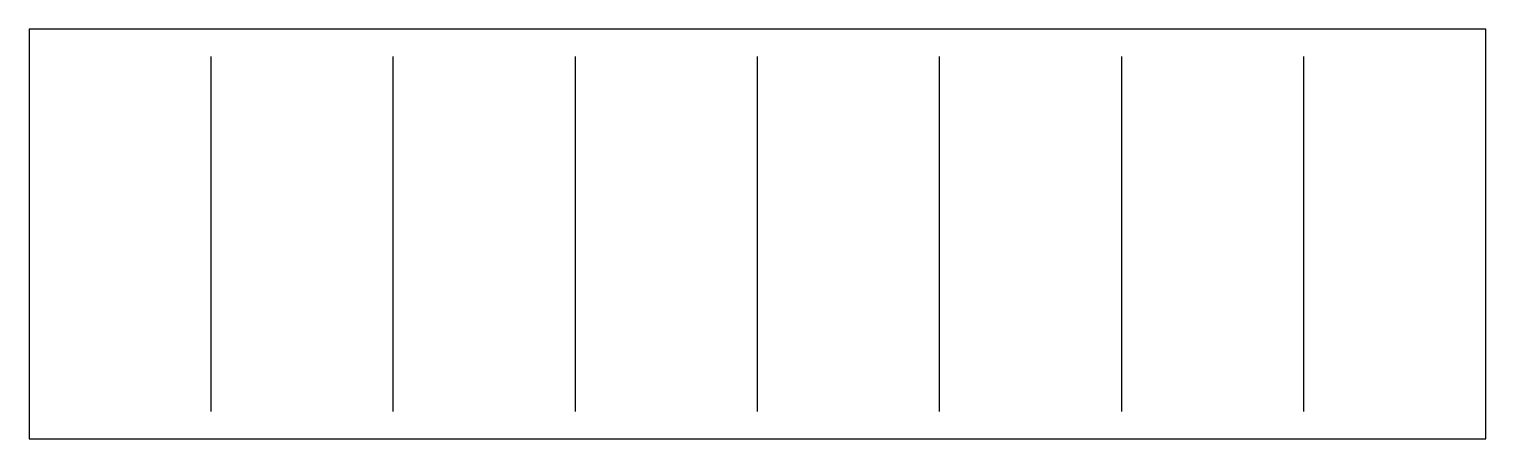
# Model space of a CAD drawing. Header units: millimetres. Extents: x 0 to 1600, y 0 to 450.
import ezdxf

# ---------------------------------------------------------------- set-up
doc = ezdxf.new("R2010")
doc.units = ezdxf.units.MM

msp = doc.modelspace()

# ---------------------------------------------------------------- linework, layer by layer
for p, q in [((200, 30), (200, 420)), ((400, 30), (400, 420)), ((600, 30), (600, 420)), ((800, 30), (800, 420)), ((1000, 30), (1000, 420)), ((1200, 30), (1200, 420)), ((1400, 30), (1400, 420))]:
    msp.add_line(p, q)
msp.add_lwpolyline([(0, 0), (1600, 0), (1600, 450), (0, 450)], close=True)

doc.saveas('drawing.dxf')
